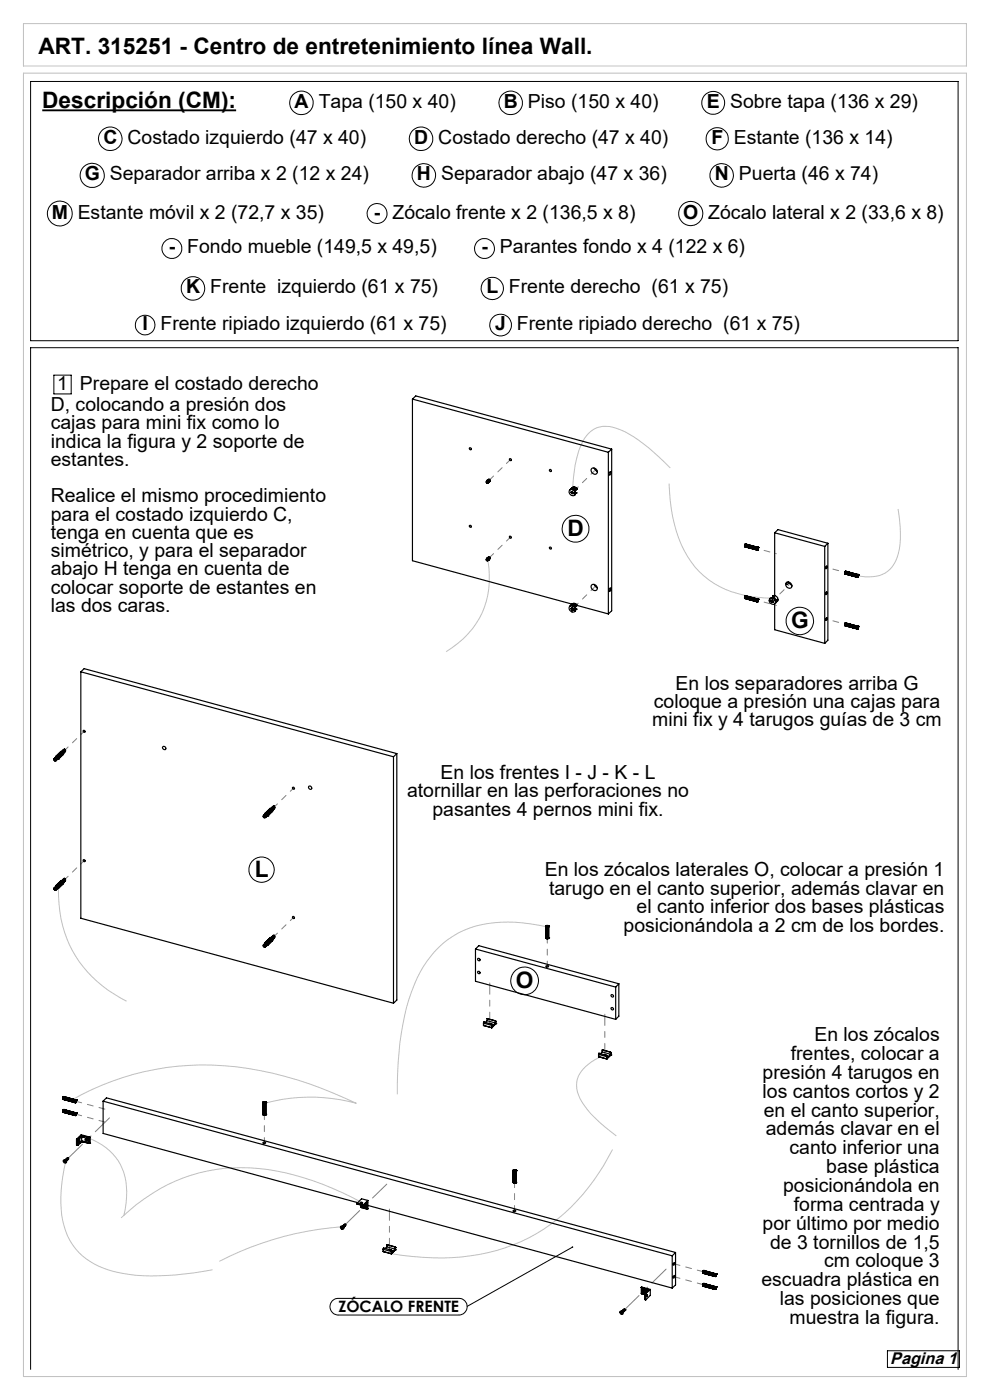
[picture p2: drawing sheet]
<svg xmlns="http://www.w3.org/2000/svg" width="210mm" height="297mm" viewBox="0 0 210 297" stroke-linecap="round" stroke-linejoin="round" font-family="sans-serif">
<defs><g id="words">
<g font-size="4.8">
<text x="8.2" y="11.5">ART. 315251 - Centro de entretenimiento línea Wall.</text>
<text x="9" y="22.9">Descripción (CM):</text>
<text x="120.4" y="113.7">D</text>
<text x="167.8" y="133.2">G</text>
<text x="54.1" y="186">L</text>
<text x="109.4" y="209.6">O</text>
</g>
<g font-size="4.1">
<text x="62.5" y="22.9">A Tapa (150 x 40)</text>
<text x="106.9" y="22.9">B Piso (150 x 40)</text>
<text x="149.9" y="22.9">E Sobre tapa (136 x 29)</text>
<text x="21.9" y="30.5">C Costado izquierdo (47 x 40)</text>
<text x="87.9" y="30.5">D Costado derecho (47 x 40)</text>
<text x="150.9" y="30.5">F Estante (136 x 14)</text>
<text x="18" y="38.3">G Separador arriba x 2 (12 x 24)</text>
<text x="88.4" y="38.3">H Separador abajo (47 x 36)</text>
<text x="151.6" y="38.3">N Puerta (46 x 74)</text>
<text x="11" y="46.4">M Estante móvil x 2 (72,7 x 35)</text>
<text x="79.3" y="46.4">- Zócalo frente x 2 (136,5 x 8)</text>
<text x="144.9" y="46.4">O Zócalo lateral x 2 (33,6 x 8)</text>
<text x="35.8" y="53.8">- Fondo mueble (149,5 x 49,5)</text>
<text x="102.1" y="53.8">- Parantes fondo x 4 (122 x 6)</text>
<text x="39.5" y="62.2">K Frente izquierdo (61 x 75)</text>
<text x="103.2" y="62.2">L Frente derecho (61 x 75)</text>
<text x="30.2" y="70">I Frente ripiado izquierdo (61 x 75)</text>
<text x="105.1" y="70">J Frente ripiado derecho (61 x 75)</text>
<text x="12.1" y="82.6">1</text>
<text x="17" y="82.6">Prepare el costado derecho</text>
<text x="10.8" y="87.2">D, colocando a presión dos</text>
<text x="10.8" y="91.1">cajas para mini fix como lo</text>
<text x="10.8" y="94.9">indica la figura y 2 soporte de</text>
<text x="10.8" y="98.8">estantes.</text>
<text x="10.8" y="106.6">Realice el mismo procedimiento</text>
<text x="10.8" y="110.4">para el costado izquierdo C,</text>
<text x="10.8" y="114.3">tenga en cuenta que es</text>
<text x="10.8" y="118.2">simétrico, y para el separador</text>
<text x="10.8" y="122.1">abajo H tenga en cuenta de</text>
<text x="10.8" y="125.9">colocar soporte de estantes en</text>
<text x="10.8" y="129.8">las dos caras.</text>
<text x="143.3" y="146.3">En los separadores arriba G</text>
<text x="138.4" y="154">mini fix y 4 tarugos guías de 3 cm</text>
<text x="138.7" y="150.2">coloque a presión una cajas para</text>
<text x="93.5" y="165.3">En los frentes I - J - K - L</text>
<text x="86.4" y="169.2">atornillar en las perforaciones no</text>
<text x="91.7" y="173">pasantes 4 pernos mini fix.</text>
<text x="115.6" y="185.8">En los zócalos laterales O, colocar a presión 1</text>
<text x="116.5" y="189.8">tarugo en el canto superior, además clavar en</text>
<text x="132.3" y="197.8">posicionándola a 2 cm de los bordes.</text>
<text x="135" y="193.8">el canto inferior dos bases plásticas</text>
<text x="172.8" y="220.9">En los zócalos</text>
<text x="167.7" y="224.9">frentes, colocar a</text>
<text x="161.8" y="232.9">los cantos cortos y 2</text>
<text x="161.8" y="228.9">presión 4 tarugos en</text>
<text x="162" y="236.9">en el canto superior,</text>
<text x="162.5" y="240.9">además clavar en el</text>
<text x="167.5" y="244.9">canto inferior una</text>
<text x="175.3" y="248.9">base plástica</text>
<text x="166.1" y="252.9">posicionándola en</text>
<text x="168.4" y="256.9">forma centrada y</text>
<text x="161.8" y="260.9">por último por medio</text>
<text x="163.4" y="264.9">de 3 tornillos de 1,5</text>
<text x="174.8" y="268.9">cm coloque 3</text>
<text x="161.5" y="272.9">escuadra plástica en</text>
<text x="165.4" y="276.9">las posiciones que</text>
<text x="167.5" y="280.9">muestra la figura.</text>
</g>
<text font-size="3.6" x="188.8" y="289.3">Pagina 1</text>
<text font-size="3.3" x="71.8" y="278.4">ZÓCALO FRENTE</text>
</g></defs>
<path d="M9 23.4h41.1" fill="none" stroke="#000" stroke-width=".39"/>
<g fill="none" stroke="#c0c0c0" stroke-width=".21">
<path d="M5 15.5h200v276.5h-200zM5 5h200v9h-200zM142.2 99.3a36.4 36.4 0 0 0-10.5-8.1 6.1 6.1 0 0 0-6.3 .2 10.5 10.5 0 0 0-3.2 6.2l-.6 3.7-.2 3M103.5 119a17.9 17.9 0 0 1-8.8 19.3M141.9 102.6a31.5 31.5 0 0 0 3.9 15.4 18.1 18.1 0 0 0 13.4 8.5l4.8 .4M190.5 108a22.7 22.7 0 0 1-.2 10.2 5.8 5.8 0 0 1-5.9 4.2l-2.6-.3M12.4 188.5a24.9 24.9 0 0 0 14.4 23.9M116.1 196.6a30 30 0 0 0-16.6 .3 20.7 20.7 0 0 0-12.2 13.5 62.6 62.6 0 0 0-3 21.8M15.2 233.4a57.3 57.3 0 0 1 42.5-5.8 85.2 85.2 0 0 1 17.9 6.5 36.7 36.7 0 0 0-19.5 0M128.3 223.8a9.7 9.7 0 0 0-5.8 5.1 6.5 6.5 0 0 0 1.5 5.7l1.3 1.6 1.8 1.9 3.6 2.9M14 246.2a28.6 28.6 0 0 0-.4 13.9 13.5 13.5 0 0 0 10.6 9.7 45.1 45.1 0 0 0 16.8 .2l4.1-.6M18.8 241.4a11.7 11.7 0 0 1 8 12.6l-.5 3.8"/>
<path d="M76.9 255.2a57.2 57.2 0 0 0-23.9-7.4 35.8 35.8 0 0 0-27.3 10.6M129.9 243.9a41.7 41.7 0 0 1-19.3 19.5 45.9 45.9 0 0 1-25.3 2.9l-2.3-.3M72.6 260.2a67.2 67.2 0 0 0-26.1 7.4"/>
</g>
<g fill="none" stroke="#000" stroke-width=".21">
<path d="M6.5 17.3h196.7v55h-196.7zM11.4 79.6h3.7v4h-3.7zM70.6 275.9l1-.5h25.7a1.76 1.76 0 0 1 1.8 1.8 1.76 1.76 0 0 1-1.8 1.8h-25.5a1.78 1.78 0 0 1-1.7-1.2 1.78 1.78 0 0 1 .5-1.9zM121.4 264.6l-22.3 12.5M6.5 290.5v-216.7h196.7v216.7M188.2 286.6h15.3v3.5h-15.3z"/>
<circle cx="19.6" cy="37.2" r="2.58"/>
<circle cx="23.4" cy="29.4" r="2.49"/>
<circle cx="63.9" cy="21.8" r="2.49"/>
<circle cx="89.3" cy="29.4" r="2.49"/>
<circle cx="89.9" cy="37.2" r="2.5"/>
<circle cx="108.3" cy="21.8" r="2.49"/>
<circle cx="151.3" cy="21.8" r="2.42"/>
<circle cx="152.1" cy="29.4" r="2.35"/>
<circle cx="153.1" cy="37.2" r="2.5"/>
<circle cx="12.7" cy="45.3" r="2.63"/>
<circle cx="36.5" cy="52.7" r="2.12"/>
<circle cx="80" cy="45.3" r="2.12"/>
<circle cx="102.8" cy="52.7" r="2.1"/>
<circle cx="146.5" cy="45.3" r="2.56"/>
<circle cx="30.8" cy="69" r="2.08"/>
<circle cx="40.9" cy="61.2" r="2.49"/>
<circle cx="104.4" cy="61.2" r="2.35"/>
<circle cx="106.2" cy="69" r="2.31"/>
<circle cx="122.1" cy="112.2" r="2.85"/>
<circle cx="169.7" cy="131.7" r="2.91"/>
<circle cx="55.5" cy="184.5" r="2.69"/>
<circle cx="111.3" cy="208.1" r="2.94"/>
</g>
<path d="M103.8 101.8l4.5-4.3M103.8 118.3l4.5-4.4" fill="none" stroke="#808080" stroke-width=".21" stroke-dasharray="15.2 1.3 1.3 1.3" stroke-dashoffset="14"/>
<path d="M122 104l4.1-4.1M126.1 124.6l-4.2 4.1M13.8 159.1l4.1-4M58.2 171.2l4.1-4M13.8 186.6l4.1-4M58.2 198.6l4.1-4" fill="none" stroke="#808080" stroke-width=".21" stroke-dasharray="15.2 1.3 1.3 1.3" stroke-dashoffset="14.3"/>
<path d="M164.7 117.5l-4-1.1M160.7 127.4l4 1M164.4 127l2.9-2.9M175.3 120.4l4 1M179.3 132.4l-4-1.1" fill="none" stroke="#808080" stroke-width=".21" stroke-dasharray="15.2 1.3 1.3 1.3" stroke-dashoffset="15.1"/>
<path d="M16.1 233.6l6.1 1.7M16.1 236.4l6.1 1.6M149.2 269.8l-6.2-1.7M149.2 272.5l-6.2-1.7" fill="none" stroke="#808080" stroke-width=".21" stroke-dasharray="15.2 1.3 1.3 1.3" stroke-dashoffset="13.9"/>
<path d="M14.5 245.7l8.7-8.5M73.3 259.7l8.7-8.5M132.5 277.8l8.8-8.6" fill="none" stroke="#808080" stroke-width=".21" stroke-dasharray="15.2 1.3 1.3 1.3" stroke-dashoffset="11"/>
<path d="M116.1 205v-6M56.1 236.4v6M109.1 250.9v6" fill="none" stroke="#808080" stroke-width=".21" stroke-dasharray="15.2 1.3 1.3 1.3" stroke-dashoffset="14.1"/>
<path d="M103.9 217.1v-8.6M128.3 223.7v-8.5M82.6 265.1v-8.6" fill="none" stroke="#808080" stroke-width=".21" stroke-dasharray="15.2 1.3 1.3 1.3" stroke-dashoffset="12.9"/>
<path d="M121.3 264.5l.2-.1-.1 .2 .2-.1v.1l-.2 .1z" fill="#000"/>
<g fill="none" stroke="#000" stroke-width=".25">
<path d="M87.5 84.7v34.3l33.9 9.2a.61 .61 0 0 1 1 .3M87.5 84.7l41.5 11.3M87.5 84.7l.7-.7 41.6 11.3M125.5 99.4a.73 .73 0 0 1 1 .2 .73 .73 0 0 1-.1 1 .83 .83 0 0 1-.9-1.2zM126 99.3l.3 .5 .4 .2M129 96v34.2M129.8 95.3l-.8 .7M129.8 95.3v34.3l-.8 .6M103.2 118.6l.2-.2a.25 .25 0 0 1 .3 0 .25 .25 0 0 1 0 .3l-.2 .3M103.2 102.1l.2-.2a.26 .26 0 0 1 .3 .1 .26 .26 0 0 1 0 .3l-.2 .2M103.3 118.5a.27 .27 0 0 1 .4-.1 .27 .27 0 0 1-.1 .4M103.3 102a.26 .26 0 0 1 .4-.1 .26 .26 0 0 1-.1 .5"/>
<path d="M103.3 118.4a.31 .31 0 0 1 .4-.1 .31 .31 0 0 1 .2 .3M103.3 101.9a.31 .31 0 0 1 .4-.1 .31 .31 0 0 1 .2 .3M103.5 118.2l.1-.1a.24 .24 0 0 1 .3 .1 .24 .24 0 0 1 .1 .3l-.1 .1M103.5 101.8l.1-.1a.27 .27 0 0 1 .4 .1 .27 .27 0 0 1-.1 .4M103.9 118.6l-.1 .2M103.9 102.1l-.1 .2M120.8 104a.74 .74 0 0 1 1 .1 .74 .74 0 0 1 0 1 .8 .8 0 0 1-.9-.2 .8 .8 0 0 1-.1-.9zM121 103.9l.5-.3-.6 .4M121 103.8a.69 .69 0 0 1 1.2 .2l-.1 .1M121.1 104.5h.3M121.2 104.5h.2M121.2 104.4v.1"/>
<path d="M121.2 104.5h-.1M121.2 103.6a.68 .68 0 0 1 1.2 .2M121.3 104.4l-.2-.1v.2M121.3 104.4l.1-.2 .2 .4h-.2M121.4 103.5a.61 .61 0 0 1 1 .3M121.4 104.5l-.1 .2M121.4 104.7h.1M121.4 104.4h-.1M121.4 104.7h-.1M121.4 104.6l-.1 .1M121.4 104.6h.2M121.6 103.7l.5 .4"/>
<path d="M121.6 103.7l-.2 .1a.74 .74 0 0 1 .5 1.2M121.6 103.7v.2M121.7 104.5l.3 .2h-.3zM121.7 104l.4 .1M121.7 104h.1M121.8 103.6h.1M121.8 104v.1M121.8 103.6l.6 .2M121.9 103.6v.1M121.9 104v.2M122 104.7h-.3M122.1 104.5l.2 .1"/>
<path d="M122.1 104.6h.2M122.3 104.6l-.2 .1M129.4 100l.2 .3-.3 .5-.1-.4zM157.9 115.9h.1M157.9 115.8h.1M157.9 115.7h.1M157.9 115.7l.1 .2M157.9 115.7l2.6 .7M157.9 115.8l2.6 .7M157.9 115.8l2.6 .8M157.9 115.9l2.6 .7M158 115.7h.1"/>
<path d="M158 115.6v.1M158 115.9l2.5 .8M158 115.7l2.5 .6M158 115.7l2.5 .7M158 115.6l2.5 .7M158 115.6h.1M158 115.9l2.5 .7M158 115.5h.1M158 116h.1M158 115.5l2.6 .8M158 116l2.6 .7M158 115.5l-.1 .4"/>
<path d="M158 115.5v.1M158 115.5l2.6 .7M158.1 115.5h.1M158.1 115.5h-.1M158.1 115.5l2.5 .7M158.1 115.4h.1M158.1 115.4l2.6 .7M158.2 115.4l2.5 .7M160.5 116.6h.1M160.5 116.5v.1M160.5 116.5h.1M160.5 116.4h.1"/>
<path d="M160.5 116.4v.1M160.5 116.3h.1M160.5 116.7h.1M160.5 116.6v.1M160.5 116.3v.1M160.6 116.7h.1M160.6 116.3h-.1M160.6 116.2h.1M160.6 116.2v.1M160.6 116.6v.1M160.7 116.1h.1M160.7 116.6h.1"/>
<path d="M160.7 116.6l-.1 .1M160.7 116.1v.1M160.7 116.1l.1 .1M160.8 116.2h.1M160.8 116.1l-.1 .1M164.3 113v13.4M164.3 113l10.6 2.9M164.3 113l.7-.6 10.6 2.8M174.9 115.9v20.6M175.6 115.2v20.6l-.7 .7M175.6 115.2l-.7 .7M120.8 128.7a.76 .76 0 0 1 1 .1 .76 .76 0 0 1 0 1 .83 .83 0 0 1-.9-.3 .83 .83 0 0 1-.1-.8z"/>
<path d="M121 128.5l.5-.2-.6 .4M121 128.5a.69 .69 0 0 1 1.2 .2l-.1 .1M121.1 129.2h.3M121.2 129.1h.1M121.2 129.1l.2 .1M121.2 129.1l-.1 .1M121.2 128.3a.65 .65 0 0 1 1.2 .2M121.3 129.1l-.2-.1v.2M121.3 129.1l.1-.2 .2 .3v.1h-.2M121.4 129.2l-.1 .2M121.4 129l-.1 .1M121.4 129.3l-.1 .1"/>
<path d="M121.4 129.3h.2M121.4 129.4h-.1M121.6 128.4l.5 .4M121.6 128.4l-.2 .1a.76 .76 0 0 1 .5 1.2M121.6 128.4v.1M121.7 129.1l.3 .2-.3 .1zM121.7 128.7l.4 .1M121.7 128.7h.1M121.8 128.3h.1M121.8 128.7h.1M121.8 128.7v.1M121.8 128.3l.6 .2"/>
<path d="M121.9 128.3v.1M121.9 128.7v.2M122.1 129.1l.2 .2M122.1 129.2l.2 .1M122.3 129.3l-.2 .1M122.4 128.4l6.6 1.8M125.6 124.1a.73 .73 0 0 1 .9 .2 .73 .73 0 0 1-.1 1 .78 .78 0 0 1-.9-.4 .78 .78 0 0 1 .1-.8zM126 124l.3 .5 .4 .2M129.4 124.7l.2 .1v.2l-.3 .5zM157.9 126.9h.1M157.9 126.7h.1M157.9 126.7v.1"/>
<path d="M157.9 126.8h.1M157.9 126.7v.2M157.9 126.7l2.6 .7M157.9 126.7l2.6 .8M157.9 126.8l2.6 .7M157.9 126.9l2.6 .7M158 126.6h.1M158 126.6v.1M158 126.6l2.5 .7M158 126.7l2.5 .7M158 126.9l2.5 .7M158 126.9h-.1"/>
<path d="M158 126.5v.1M158 126.5h.1M158 127h.1M158 126.5l2.6 .7M158 126.5l-.1 .4M158 126.4v.1M158 126.5l2.6 .6M158.1 126.4h.1M158.1 126.4l-.1 .1M158.1 126.4l2.6 .7M160.5 127.6h.1M160.5 127.5h.1"/>
<path d="M160.5 127.4h.1M160.5 127.5v.2M160.5 127.6l-2.5-.7 2.6 .8M160.5 127.3v.1M160.5 127.3h.1M160.6 127.6h.1M160.6 127.2l-.1 .1M160.6 127.2h.1M160.6 127.1v.1M160.6 127.1h.1M160.7 127.1h.1M160.7 127.6h.1"/>
<path d="M160.7 127.6l-.1 .1M160.7 127.1l.1 .1M160.8 127.2h.1M163.2 127.4l.3-.1v.3zM163.2 127.4l.3 .2M163.3 127a.72 .72 0 0 1 1 .2 .72 .72 0 0 1-.3 1 .82 .82 0 0 1-.7-1.2zM163.6 127.6h.2M163.8 127.5v-.2l.3 .4M163.8 127.6v.2M163.8 127.5l-.2-.1v.2M163.8 127.7h.1M163.8 127.3v.2"/>
<path d="M163.8 127.6v.1M163.8 127.7v.1M163.8 127.6h.1M163.9 126.5l.4-.1-.4 .5-.6 .1M163.9 126.5a.77 .77 0 0 1 .9 .1 .77 .77 0 0 1 .1 1M163.9 126.5l.3 .1M163.9 127.6l.2 .1M163.9 127.6v.2h-.1M163.9 127.6h.2M164.1 126.7l-.1 .2 .5 .5 .1-.1M164.1 126.7l.5 .6M164.1 126.7v.3"/>
<path d="M164.3 128.1v5.5l10.6 2.9M164.4 127.2l.2 .1M164.5 127.9l.1-.1v-.4l-.2 .7M164.8 127.2h.2M165 127.2l-.3 .5M165 127.2h-.1l-.4 .7M166.8 123.6a.72 .72 0 0 1 1 .2 .72 .72 0 0 1-.2 1 .8 .8 0 0 1-.8-.3 .8 .8 0 0 1 0-.9zM167.2 123.5l-.2 .5-.2-.1 .1-.4M167.3 123.5l.7 .6M175.3 131.1l.1 .1a.26 .26 0 0 1 0 .3 .26 .26 0 0 1-.2 .1zM175.3 120.1l.1 .1a.26 .26 0 0 1 0 .3 .26 .26 0 0 1-.2 .1zM175.3 125.6v.5a.27 .27 0 0 1-.2-.3 .27 .27 0 0 1 .2-.2z"/>
<path d="M179.2 132.6h.1M179.2 121.6h.1M179.2 132.5h.1M179.2 132.4h.1M179.2 132.6l2.5 .7M179.2 121.5h.1M179.2 121.6l2.5 .7M179.2 132.4l2.6 .7M179.2 132.5l2.6 .7M179.2 132.6l2.6 .7M179.2 132.7l2.6 .7M179.2 121.5v.2"/>
<path d="M179.2 132.4v.3M179.2 132.5l2.5 .7M179.2 121.5l2.6 .7M179.2 121.4l2.6 .7M179.2 121.6l2.6 .7M179.2 121.7l2.6 .7M179.2 121.6l2.6 .6M179.2 121.4h.1M179.2 132.3h.1M179.2 132.7h.1M179.2 121.7h.1M179.2 132.3l2.6 .7"/>
<path d="M179.2 132.3v.1M179.2 121.3h.1M179.2 132.3l2.6 .6M179.2 121.4l2.6 .6M179.2 121.3l2.6 .7M179.3 132.2h.1M179.3 121.2h.1M179.3 132.2v.1M179.3 132.2l-.1 .4M179.3 121.2v.1M179.3 121.2l-.1 .4M179.3 132.2l2.6 .7"/>
<path d="M179.3 121.2l2.6 .8M179.3 121.2l2.6 .7M179.4 121.2h.1M179.4 132.1v.1M179.4 132.1l2.5 .8M179.4 121.2l2.5 .7M181.8 133.4h.1M181.8 133.3v.1M181.8 133.3h.1M181.8 133.2h.1M181.8 133.1h.1M181.8 122.4h.1"/>
<path d="M181.8 122.3v.1M181.8 122.3h.1M181.8 122.2v.1M181.8 122.2h.1M181.8 122.1v.1M181.8 122.1h.1M181.8 133.2v.2M181.8 133.2l-.1 .1M181.8 122.3h-.1M181.8 133h.1M181.8 122v.1M181.8 122h.1"/>
<path d="M181.8 132.9h.1M181.9 132.9h.1M181.9 122h.1M181.9 121.9l-.1 .1M181.9 132.9l-.1 .1M181.9 121.9h.1M181.9 133h.1l-.1 .3zM181.9 133.4h.1M181.9 122l.1 .1-.1 .3zM181.9 122.4h.1M181.9 133.3v.1M182 132.9h.1"/>
<path d="M182 121.9h.1M182 121.9v.1M182 132.9v.1M182 132.9h-.1M182 122h.1M12.8 159.5l.4 .1-.8 .8-.3-.1zM12.8 159.5l.1 .1M12.9 159.6l.3 .1M12.9 159.6l-.7 .7M13.2 159.3a.44 .44 0 0 1 .3 .7l-1.1 1M13.2 159.3l-.3 .1-1.1 1.1a.41 .41 0 0 1 .5 0 .41 .41 0 0 1 .1 .5M13.2 159.3a.28 .28 0 0 1 .4-.1 .28 .28 0 0 1 .1 .4"/>
<path d="M13.3 159.8v.3M13.3 159.3h.3l.1 .2M13.3 159.2a.28 .28 0 0 1 .4-.1 .28 .28 0 0 1 .1 .4M13.3 159.3l-.1 .1M13.5 159.1l.3 .2v.1M13.5 159.7l.1-.1-.2-.3a.21 .21 0 0 1 .3 .2 .21 .21 0 0 1-.2 .2M13.6 159h.1M13.7 158.9l-.3 .2M13.7 158.9v.1M13.7 158.9l.1 .1M13.8 159l.1 .3M13.8 159h-.1"/>
<path d="M17.1 142.5l66.4 18M17.1 142.5l.8-.7 66.3 18.1M17.1 142.5v52.3l66.4 18M84.2 159.9l-.7 .6M84.2 159.9v52.3l-.7 .6M11.5 160.9a.29 .29 0 0 0 0 .4 .29 .29 0 0 0 .4 .1M11.5 161.1v.1M11.5 161.2h.2M11.5 161.1h.2M11.6 160.9h-.1a.31 .31 0 0 1 .3 .1 .31 .31 0 0 1 .1 .4M11.6 160.9a.31 .31 0 0 1 .3 0 .31 .31 0 0 1 .1 .4M11.7 161.1l-.1 .3"/>
<path d="M11.7 161.3l-.1 .1M11.7 161.1v.1M11.7 161.2l.1 .1h-.1M11.7 161.2h.1M11.7 161.2v.1M11.8 160.8l.2 .2v.3M11.8 160.8l-.2 .1M11.8 160.8a.26 .26 0 0 1 .3-.2 .26 .26 0 0 1 .2 .2 .26 .26 0 0 1-.2 .3l.3-.1M11.8 160.8l.2-.1h.2l-.2 .3M11.9 160.5l-.1 .3M12 161.3l-.1 .1M12.4 161h.1"/>
<path d="M12.5 160.5l.8-.7v.3l-.8 .8zM13.3 160.1l-.7 .6M13.3 160.1h.1M55.9 173.2h.2M56 173.2h-.1M56 172.9l-.1 .1M56 173.1l.1 .3zM56.1 173.2h-.2M56.1 173.2l.1 .2zM56.1 173.4h-.1M56.2 172.9l.2 .1v.4M56.2 172.9h-.2"/>
<path d="M56.2 172.9l.2 .2v.3M56.2 172.5v.4M56.2 172.5a.41 .41 0 0 1 .5 .1 .41 .41 0 0 1 .1 .5M56.3 172.6a.27 .27 0 0 1 .4 .2 .27 .27 0 0 1-.3 .3l.2-.2-.2-.2-.2 .2zM56.4 173.4l-.1 .1M56.4 172.4l.9-.8 .3 .1-.8 .8zM56.8 173.1l-.4 .1M56.8 173.1h.1M57.3 171.6v.1M57.3 171.7h.2M57.3 171.7l-.7 .7M57.6 171.4a.4 .4 0 0 1 .3 .6l-1.1 1.1"/>
<path d="M57.6 171.4l-.3 .1-1.1 1M57.6 171.4a.28 .28 0 0 1 .4-.2 .28 .28 0 0 1 .1 .5M57.6 172.1h.2l-.1-.3-.8 .8v.4M57.6 172.1l-.6 .7M57.7 171.9l-.1 .2M57.7 171.4h.3l.1 .2M57.7 171.3l-.1 .1M57.7 171.2a.27 .27 0 0 1 .4 0 .27 .27 0 0 1 .1 .4M57.9 171.2l.2 .1 .1 .2M57.9 171.7l-.2-.3a.21 .21 0 0 1 .3 .1 .21 .21 0 0 1-.1 .3M57.9 171.7h.1M58 171.1h.1"/>
<path d="M58.1 171.1l.2 .3M58.1 171.1h-.2M58.1 171.1h.1M65.5 166.8a.4 .4 0 0 1 .7 .2 .4 .4 0 0 1-.5 .5 .4 .4 0 0 1-.2-.6zM83.5 160.5v52.3M11.5 188.4a.29 .29 0 0 0 0 .4 .29 .29 0 0 0 .4 0M11.5 188.6l.1 .1M11.5 188.6h.1M11.6 188.3l-.1 .1a.31 .31 0 0 1 .3 0 .31 .31 0 0 1 .1 .4M11.6 188.6h-.1M11.6 188.7v.1M11.6 188.6h.1"/>
<path d="M11.7 188.5l-.1 .1M11.7 188.5l-.1 .3M11.7 188.7h.1M11.7 188.6l.1 .1M11.7 188.6l-.1 .1M11.7 188.7l-.1 .1M11.7 188.6v.1M11.8 188.2l.2 .2v.3M11.8 188.2l-.2 .1M11.8 188.2l.3 .3-.1 .2M11.8 188.2l.2-.1 .2 .1-.2 .3M11.8 188.2a.26 .26 0 0 1 .3-.2 .26 .26 0 0 1 .2 .2 .26 .26 0 0 1-.2 .3"/>
<path d="M11.8 188.7h.1M11.9 187.9l-.1 .3M12 188.7l-.1 .1M12.4 188.5h-.3M12.4 188.5h.1M12.5 188l.8-.8v.3l-.8 .8zM12.8 186.9l.4 .1-.8 .8-.3-.1zM12.8 186.9l.1 .1M12.9 187l.3 .1M12.9 187l-.7 .7M13.2 186.8a.44 .44 0 0 1 .3 .6l-1.1 1.1M13.2 186.8h-.3l-1 1.1a.4 .4 0 0 1 .4 .1 .4 .4 0 0 1 .1 .5"/>
<path d="M13.2 186.8a.27 .27 0 0 1 .4-.2 .27 .27 0 0 1 .1 .4M13.2 186.8a.24 .24 0 0 1 .3-.1 .24 .24 0 0 1 .2 .2M13.3 187.3v.2M13.3 187.5l-.7 .6M13.3 187.5h.1M13.3 186.6a.29 .29 0 0 1 .5-.1 .29 .29 0 0 1 0 .4M13.5 186.6l.3 .1v.1M13.5 187.1h.1M13.5 187.1l-.1-.4 .3 .3-.2 .1M13.7 186.4l-.1 .1M13.7 186.3l-.3 .2M13.7 186.3v.1"/>
<path d="M13.7 186.3l.1 .1M13.8 186.4l.1 .3M13.8 186.4h-.1M56.2 200v.3M56.2 200a.42 .42 0 0 1 .5 0 .42 .42 0 0 1 .1 .5M56.4 199.8l.9-.8 .3 .1-.8 .8zM57.3 199v.1M57.3 199.1l.2 .1M57.3 199.1l-.7 .7M57.6 198.9a.4 .4 0 0 1 .3 .6l-1.1 1M57.6 198.9h-.3l-1.1 1.1M57.6 198.9a.27 .27 0 0 1 .4-.2 .27 .27 0 0 1 .1 .4"/>
<path d="M57.6 198.9l.4-.1 .1 .2M57.6 199.6l-.6 .6M57.6 199.6h.1M57.7 199.3l-.1 .3M57.7 199.3v.3l-.8 .8v-.3zM57.7 198.6a.28 .28 0 0 1 .5 0 .28 .28 0 0 1 0 .4M57.9 198.6l.2 .1 .1 .2M57.9 199.2l-.1-.4 .3 .3-.2 .1M58.1 198.5h-.1M58.1 198.5l-.1-.1-.1 .1M58.1 198.5l.2 .3M58.1 198.5h.1"/>
<path d="M115.8 196.5h.1M115.8 199h.1M115.8 196.6h.1M115.8 196.4v.1M115.8 196.4h.1M115.8 196.5v2.5M115.8 196.4l.1 2.6M115.9 196.6h.1M115.9 199.1h.1M115.9 196.4h.1M115.9 196.6v2.5M115.9 199.1h.3"/>
<path d="M115.9 199.1h.2M116 196.6h.1M116 199.1h.1M116 196.6v2.5M116.1 196.6h.1M116.1 199.1h.1M116.1 196.6v2.5M116.2 196.6h.1M116.2 196.6h-.1M116.2 199.1h.1M116.2 196.6v2.5M116.2 196.4h.1"/>
<path d="M116.3 196.6h.1M116.3 199v.1M116.3 196.6h-.1M116.3 196.4h.1M116.3 196.5v.1M116.3 196.5h.1M116.3 196.5v2.6M116.3 196.4v2.6M116.4 199h.1M116.4 196.5h-.1M116.4 196.5l-.1 2.5M55.9 200.4a.3 .3 0 0 0 0 .4 .3 .3 0 0 0 .4 .1"/>
<path d="M55.9 200.4a.31 .31 0 0 1 .4 .1 .31 .31 0 0 1 0 .4M55.9 200.7h.1M56 200.7h-.1M56 200.3l-.1 .1M56 200.7v.1M56.1 200.6h.1M56.1 200.7h.1M56.1 200.6l-.1 .1M56.1 200.6l-.1 .2M56.1 200.7h-.1M56.1 200.8h-.1M56.2 200.3l.2 .3v.2"/>
<path d="M56.2 200.3h-.2M56.2 200.3a.26 .26 0 0 1 .3-.2 .26 .26 0 0 1 .2 .2 .26 .26 0 0 1-.3 .3h.4M56.2 200.3l.2 .5M56.2 200.3l.3-.1 .1 .2-.2 .1M56.4 200.8l-.1 .1M56.8 200.5v.1M100.9 201.3l29.7 8.1M100.9 201.3l.7-.7 29.7 8.1M100.9 201.3v6.9l29.7 8M102.6 217.5v.1M102.6 217.1h.1M102.6 217.1v.4"/>
<path d="M102.6 217.6h.1M102.6 217.6l1.7 .4M102.6 217.1l1.7 .4M102.6 217.1v.5M102.7 216.8l-.1 .3M102.7 216.8l1.7 .5M103.3 216.5l1.8 .5M103.3 216.5l-.3 .4M103.3 216.1v.4M103.4 216.1h-.1M103.4 216.1l1.7 .5M103.8 217.1h.1"/>
<path d="M103.9 217.1h.1M104.3 218h.1M104.3 217.5h.1M104.3 217.5v.5M104.4 217.3l-.1 .2M104.4 217.3h.1M105.1 216.6l.1 .1M105.1 217l-.7 .7v-.4M105.1 216.6v.4M105.1 216.6h.1M105.2 217.2h.1M105.2 216.7h.1"/>
<path d="M105.2 217.2l-.9 .8M105.2 216.7v.5M115.8 205l.5-.1a.27 .27 0 0 1-.2 .3 .27 .27 0 0 1-.3-.2zM130.6 209.4v6.8M131.3 208.7v6.9l-.7 .6M131.3 208.7l-.7 .7M13.3 235.8h.1M13.3 235.9h.1M13.3 233.1h.1M13.3 235.7h.1M13.3 232.9h.1M13.3 233h.1"/>
<path d="M13.3 235.7v.2M13.3 235.7l2.6 .7M13.3 235.8l2.6 .6M13.3 235.8l2.6 .7M13.3 235.8l2.5 .7M13.3 235.9l2.6 .6M13.3 235.9l2.6 .7M13.3 232.9l2.6 .7M13.3 233l2.6 .7M13.3 233.1l2.6 .8M13.3 235.6h.1M13.3 235.5h.1"/>
<path d="M13.3 232.8v.1M13.3 232.9v.3l2.6 .7M13.3 235.5v.2M13.3 235.6l2.6 .7M13.3 235.7l2.6 .6M13.3 235.5l2.6 .8M13.3 232.8l2.6 .7M13.3 233.2l2.6 .7M13.4 235.5h.1M13.4 232.8h-.1M13.4 232.8h.1M13.4 233.2h.1"/>
<path d="M13.4 235.5l2.5 .7M13.4 235.9v.1M13.4 232.8l2.5 .7M13.4 235.4h.1M13.4 235.4v.1M13.4 235.4l-.1 .4M13.4 232.7l-.1 .4 2.6 .7M13.4 232.7h.1M13.4 232.7l2.7 .6M13.4 235.5l2.5 .6M13.4 235.4l2.6 .7M13.4 232.7v.1"/>
<path d="M13.4 232.7l2.5 .7M13.4 232.7l2.6 .7M13.4 235.4l2.7 .7M13.5 232.6v.1M13.5 235.4h.1M13.5 235.4l2.6 .7M13.5 232.6l2.6 .7M15.9 236.6h.1M15.9 236.5v.1M15.9 236.5h.1M15.9 236.4h.1M15.9 236.3v.1"/>
<path d="M15.9 236.3h.1M15.9 233.9h.1M15.9 233.8h.1M15.9 233.7v.1M15.9 233.6v.1M15.9 233.6h.1M15.9 233.7h.1M15.9 233.6v.3M15.9 236.4v.1M15.9 236.5h-.1M15.9 236.2v.1M15.9 236.2h.1"/>
<path d="M15.9 233.5v.1M15.9 233.5h.1M15.9 233.4v.1M15.9 233.4h.1M15.9 236.1l.1 .1M16 236.6h.1M16 236.1h.1M16 233.9h.1M16 233.4h.1M16 236.2h-.1M16 236.1l-.1 .1M16 233.4l-.1 .1"/>
<path d="M16 236.2l.2 .1-.3 .3zM16 233.5a.2 .2 0 0 1 .2 .2 .2 .2 0 0 1-.2 .2zM16 233.8l-.1 .1M16 236.6h-.1M16.1 236.1h.1M16.1 233.4h.1M16.1 236.1h-.1M16.1 233.3l-.1 .1M16.1 236.2h.1M16.1 236.1v.1M21.9 233.6l120.7 32.8M21.9 233.6l.7-.7 120.7 32.8"/>
<path d="M21.9 233.6v6.8l53.9 14.7M55.8 233.9v.1M55.8 233.9h.1M55.8 236.4h.1M55.8 236.4v.1M55.8 234h.1M55.8 236.5h.1M55.8 233.9v2.6h.2M55.8 234l.1 2.5M55.8 233.8h.1M55.9 234h.1M55.9 236.5h.1"/>
<path d="M55.9 233.8h.1M55.9 236.5h.3M55.9 234.1h.1M55.9 234l.1 .1M55.9 234v2.5M56 234.1h.1M56 234.1v2.4M56 234.1v2.5M56 234.1h.2M56.1 234.1h.1M56.1 236.5h.1M56.1 234.1l-.1 2.4"/>
<path d="M56.1 234.1v2.4M56.2 234.1h.1M56.2 236.5h.1M56.2 234.1v2.4M56.2 234v.1M56.2 233.8h.1M56.2 234h.1M56.2 234v2.5M56.3 236.5h.1M56.3 234h.1M56.3 233.8h.1M56.3 233.9v2.6h-.2"/>
<path d="M56.3 234v2.5M56.3 233.9h.1M56.3 233.9v.1M56.3 236.4h.1M56.3 233.9l.1 2.5M56.4 236.4h.1M127 224.2h.1M127 223.7h.1M127 223.7v.5M127 224.2l1.7 .4M127 223.7l1.7 .5M127 223.4v.3"/>
<path d="M127 223.4h.1M127.1 223.4l-.1 .3M127.1 223.4l1.7 .5M127.7 223.2l1.8 .5M127.7 223.2l-.3 .3M127.7 222.8v.4M127.8 222.7l-.1 .1M127.8 222.7h.1M127.8 222.7l1.7 .5M128.2 223.7l.1 .1M128.3 223.8h.1M128.7 224.2h.1"/>
<path d="M128.7 224.6h.1M128.7 224.2v.4M128.8 223.9l-.1 .3M128.8 223.9h.1M129.5 223.2v.1M129.5 223.2h.1M129.5 223.2l.1 .1M129.5 223.3h.1M129.5 223.7l-.7 .6v-.4M129.5 223.3v.4M129.6 223.8h.1M129.6 223.8l-.9 .8"/>
<path d="M129.6 223.3v.5M13.5 246.1a.35 .35 0 0 1 .5 0 .35 .35 0 0 1 0 .5 .35 .35 0 0 1-.4 .1l-.2-.4zM13.5 246.4h.5M13.5 246.4h.3M13.6 246.3h.1M13.6 246.3l-.1 .1M13.8 246.3h-.1M13.8 246.1a.19 .19 0 0 1 .3-.1 .19 .19 0 0 1 0 .3M13.8 246.4v-.2l-.1 .4M13.8 246.4l-.1 .2M13.8 246.4h.2M13.8 246.6h-.1"/>
<path d="M13.8 246.1l.3 .2M13.9 246a.18 .18 0 0 1 .3-.1 .18 .18 0 0 1 0 .3M13.9 246.1l.2 .1M14 246l.1 .2M14 246.4h-.2M14 245.9v-.1a.19 .19 0 0 1 .3 .1 .19 .19 0 0 1 0 .2M14 246l.1 .1M14.1 245.8a.19 .19 0 0 1 .2 0 .19 .19 0 0 1 .1 .2M14.1 246l.1 .1M14.1 245.9l.2 .2M14.2 245.7h.3v.3M14.2 245.8l.1 .2"/>
<path d="M14.2 245.8l.2 .2M14.3 245.8l.1 .1M14.3 245.7l.1 .1M14.4 245.6l.1 .2M16.2 242.9v.1M16.2 243h.1M16.2 241.7l.1 .1M16.2 241.7v1.2M16.3 241.6l-.1 .1M16.3 241.6v.1M16.3 243h.2M16.3 241.7v.1"/>
<path d="M16.3 243h.1M16.3 241.8v1.2M16.5 241.6l-.2 .1M16.5 241.6v.1M16.5 241.7l-.2 .1M16.5 242.9l-.2 .1M16.5 242.9v.1M16.5 241.7v1.2M16.6 241.9l-.1 .3M16.7 241.8l-.2 .5M16.8 241.7a.47 .47 0 0 1-.3 .8v-.4zM17.1 242.4l-.6 .6"/>
<path d="M17.3 240.9h.1M17.3 240.9l1.5 .4M17.3 240.9l-.8 .7M17.3 240.9l-.8 .8M17.3 240.9v.1M17.3 241.3v.7M17.3 242l-.3 .3M17.3 241l-.3 .3M17.3 241l.6 .2M17.3 242l.6 .2M17.8 242.3l1 .3M17.9 242.3l1.1 .2"/>
<path d="M17.9 241.2l-.9 .1M17.9 242.2l-.9 .1M18.1 241.5a.41 .41 0 0 1 .6 .2 .41 .41 0 0 1-.2 .5 .5 .5 0 0 1-.4-.7zM18.3 241.5a.29 .29 0 0 0 .1 .3 .29 .29 0 0 0 .3 .1M18.8 241.3h.2M18.8 241.3h.1M18.8 241.3v1.3M19 241.3h-.2M19 241.3h.1M19 242.5l-.2 .1M19 241.2l.1 .1M19 242.5h.1"/>
<path d="M19 241.2l-1.8-.5-.9 .9M19 241.2v.1M19 241.3v1.2M19.1 242.5h-.1M19.1 241.3h-.1M19.1 241.3v1.2M55.8 242.4l.1-.1a.23 .23 0 0 1 .3 0 .23 .23 0 0 1 .1 .2 .27 .27 0 0 1-.3 .1 .27 .27 0 0 1-.2-.2zM72.8 260a.18 .18 0 0 1 .3-.1 .18 .18 0 0 1 0 .3M72.9 259.9l.1-.1a.19 .19 0 0 1 .2 0 .19 .19 0 0 1 0 .3M72.9 260l.1 .2M73 260l.1 .1M73 259.8v-.1a.19 .19 0 0 1 .3 0 .19 .19 0 0 1 0 .3"/>
<path d="M73 259.9l.1 .2M73.1 259.8l.1 .2-.1-.1M73.1 259.8l.2 .1M73.2 259.7l.1 .1M75.7 255.4h.1M75.7 255.3h.1M75.7 255.3v.1M75.7 255.3l1.3 .3M75.7 255.4l1.3 .3M75.8 255.4l1.2 .4M76.4 255.1h.4a.2 .2 0 0 1-.1 .2 .2 .2 0 0 1-.3-.2zM76.4 255.2h.5z"/>
<path d="M76.6 255.2l.2 .1M76.6 256.1l.1 .1M76.6 256.1h.1M76.6 255.2v.1M76.6 255.7v.4M76.6 256.1l.6 .2M76.7 256.2l1.2 .3M76.8 255.2v.1M76.8 255.7l.1 .4 .3 .2M77 255.6h.1M77 255.7h.1M77 255.7v.1"/>
<path d="M77 255.6v.1M77.1 255.8h-.1M77.1 255.7l.2 .3h.2M77.1 255.7v.1M77.2 256.3l.7 .2M77.3 255.6a.24 .24 0 0 1 .2 .2 .24 .24 0 0 1-.1 .2l-.3-.2M77.3 255.5a.37 .37 0 0 1 .3 .5 .37 .37 0 0 1-.4 .3M77.5 255.3l.3 .3-.3-.2M77.9 256.5h.1M77.9 255v1.5M77.9 256.4h.1M77.9 254.9v.1"/>
<path d="M77.9 256.4v.1M77.9 254.9l-.8 .9M77.9 254.9v1.5M78 256.5h-.1M78 256.5h.1M78 256.4v.1M78 255.7l64.6 17.6M78 254.7l-1.3-.4-1 1M78 254.7l-1 .9M78 254.7v1.7M108.8 256.8h.6a.29 .29 0 0 1-.3 .2 .29 .29 0 0 1-.3-.2zM108.8 250.8h.1"/>
<path d="M108.8 250.9h.1M108.8 248.3h.1M108.9 248.4h.1M108.9 248.3v.1M108.9 248.3h.1M108.9 248.2h.1M108.9 248.4l.1 .1M108.9 248.2v.1M108.9 248.4v2.5M108.9 248.3l-.1 2.6M108.9 248.2l.5 .1-.4 .1zM108.9 250.9h.1"/>
<path d="M108.9 250.9l.2 .1M108.9 248.4v2.6M108.9 248.5h.1M108.9 250.9l.1 .1M109 248.5h.1M109 251h.1M109 250.9v.1M109 248.2h.1M109 251h.3M109 248.5v2.5M109 250.9l-.1 .1M109 248.5h.2"/>
<path d="M109.1 248.5h.1M109.1 251h.1M109.1 248.5v2.5M109.2 248.5h.1M109.2 251h.1M109.2 248.5v2.5M109.3 248.2h.1M109.3 248.5h.1M109.3 250.9h.1M109.3 248.5v2.5M109.3 248.4h.1M109.3 248.4v.1"/>
<path d="M109.3 248.2l.1 .1M109.4 248.4h.1M109.4 248.2v.1M109.4 250.9h.1M109.4 248.2h.1M109.4 250.9l-.3 .1M109.4 248.3h.1M109.4 248.4v2.5M109.4 248.3v2.6M109.4 250.8h.1M72.3 260.1a.4 .4 0 0 1 .7 .3 .4 .4 0 0 1-.5 .4 .4 .4 0 0 1-.3-.6zM72.4 260.4l.2 .1"/>
<path d="M72.4 260.3v.1M72.4 260.4h.1M72.5 260.4h-.1M72.5 260.4l.1-.2v.2l.2 .1h-.2M72.5 260.7h.1M72.6 260.5l-.1 .2M72.6 260.3l-.1 .1M72.6 260.1a.18 .18 0 0 1 .3 0 .18 .18 0 0 1 0 .2M72.6 260.5v.2M72.6 260.6l-.1 .1M72.6 260.1l.2 .1 .1 .2M72.7 260.1l.3-.1v.3"/>
<path d="M72.8 260.2l.1 .1M72.8 260.5h-.2M72.8 260.1l.2 .1-.2-.1M81.3 265.5h.1M81.3 265h.1M81.3 265v.5M81.3 265.5l1.7 .5M81.3 265l1.7 .5M81.4 264.8l-.1 .2M81.4 264.8h.1M81.4 264.8l1.7 .4M82.1 264.1h.1"/>
<path d="M82.1 264.5l1.7 .5M82.1 264.5l-.4 .4M82.1 264.1v.4M82.1 264.1l1.7 .4M82.5 265.1h.2M82.7 265.1h.1M83 265.5h.1M83 266h.1M83 265.5v.5M83.1 265.2l-.1 .3M83.1 265.2v.1M83.1 265.3l-.1 .2"/>
<path d="M83.8 264.5v.1M83.8 264.5l.1 .2M83.8 264.6l.1 .1M83.8 264.5h.1M83.8 265l-.7 .7v-.4M83.8 264.6v.4M83.9 265.1h.1M83.9 264.7h.1M83.9 265.1l-.9 .9M83.9 264.7v.4M131.6 278.2a.36 .36 0 0 1 .5 .1 .36 .36 0 0 1-.3 .5l-.3-.3zM131.6 278.5h.2"/>
<path d="M131.7 278.4h.1M131.7 278.4l.1 .1M131.7 278.4l-.1 .1M131.8 278.4l-.2 .1M131.8 278.4v-.1l.1 .1M131.8 278.5v.2M131.8 278.7h.1M131.8 278.3v.1M131.8 278.5h.1M131.9 278.4l.1 .2-.1-.1M131.9 278.5l-.1 .2M131.9 278.5h.1"/>
<path d="M132 278.2l.1 .2M132 278.1l.3-.1v.3M132 278.2l.2 .1M132.1 278.2l.1 .1M132.1 278a.18 .18 0 0 1 .3-.1 .18 .18 0 0 1 0 .3M132.1 278.1l.2 .1M132.2 278.1l.1 .1M132.2 277.9v-.1a.19 .19 0 0 1 .3 0 .19 .19 0 0 1 0 .3M132.2 278l.1 .2M132.2 278.3h.1a.22 .22 0 0 0-.1-.3 .22 .22 0 0 0-.3 .1l.3 .1-.1 .2M132.3 278l.1 .1M132.3 277.8l.2-.1 .2 .2-.3-.1"/>
<path d="M132.3 277.9l.1 .2M132.4 277.9l.1 .1M132.6 277.9h.1M136 273.1v.1M136 274.4l.1 .1M136 273.1l.1 .1M136 273.2h.1M136 274.4h.1M136 273.2v1.2M136.1 273.7a.4 .4 0 0 1 .7 0 .4 .4 0 0 1-.2 .6l-.3-.1zM136.1 273h.1M136.1 274.4v.1"/>
<path d="M136.1 274.4l.7 .2M136.1 273.2l1.4 .4-.5-.1M136.1 273.2v1.2M136.1 273.2h.1M136.1 273l-.1 .1M136.1 273.2l1.6 .4M136.1 273l1.8 .5M136.4 273.6a.26 .26 0 0 0 .1 .3 .26 .26 0 0 0 .3 .1M136.8 275.6l.1 .1M136.8 274.4l.1 .1M136.8 274.4h.1M136.8 274.4l.1 1.3"/>
<path d="M136.9 274.5h.1M136.9 275.7h.1M136.9 275.7l.1 .1M136.9 274.5v1.2M137 274.5h-.1M137 273.5l.3 .5M137 273.5l.2 .5M137.1 274.9h.1M137.2 274.8v.1M137.2 274.6l.2 .1-.2 .4zM137.2 274.7l-.1 .3M137.3 274.6l-.1 .5"/>
<path d="M137.7 273.6l-.9 .8M137.9 273.5l-.9 1M137.9 273.5v1.3l-.9 1M142.6 266.4v6.9M142.9 267.9h.2l-.2 .5a.27 .27 0 0 1-.1-.3 .27 .27 0 0 1 .1-.2zM143 270.6l.1 .2-.2 .3a.31 .31 0 0 1-.1-.3 .31 .31 0 0 1 .2-.2zM143.3 265.7l-.7 .7M143.3 265.7v6.9l-.7 .7M149 272.7h.1M149 270h.1M149 269.9h.1M149 269.9v.1"/>
<path d="M149 272.7l2.6 .7M149 272.6l2.6 .7M149 270l.1 .1M149 272.6v.1M149 272.6h.1M149 272.7l2.6 .6M149 272.8l2.7 .7M149 269.8l2.7 .7M149 269.8h.1M149 269.9l2.6 .7M149 270l2.6 .7M149 270l2.6 .8"/>
<path d="M149.1 272.5h.1M149.1 272.6h.1M149.1 272.8h.1M149.1 269.8h.1M149.1 269.7h.1M149.1 269.7v.1M149.1 269.8v.1M149.1 270h.1M149.1 270.1h.1M149.1 272.8l2.6 .7M149.1 272.5l2.6 .7M149.1 272.4v.2"/>
<path d="M149.1 272.6l2.5 .7M149.1 272.4l2.6 .8M149.1 272.4h.1M149.1 272.8l2.5 .7M149.1 269.8l2.6 .7M149.1 269.8l2.5 .7M149.1 269.7l2.6 .7M149.1 269.9h-.1M149.1 269.9l2.5 .7M149.1 270l2.5 .7M149.1 270.1l2.6 .7M149.1 272.4l2.6 .7"/>
<path d="M149.2 272.4h-.1M149.2 272.3v.1M149.2 269.6l-.1 .1M149.2 269.6h.1M149.2 269.6l-.2 .4M149.2 272.3h.1M149.2 272.4l2.5 .7M149.2 272.3l2.5 .7M149.2 272.3l2.6 .7M149.2 269.6l2.5 .7M149.2 269.6l2.6 .7M149.2 272.3l-.2 .4"/>
<path d="M149.2 269.6l2.6 .6M149.3 272.3h.1M149.3 269.5h.1M151.6 273.5h.1M151.6 273.4v.1M151.6 273.4h.1M151.6 273.3v.1M151.6 273.3h.1M151.6 270.7l.1 .1M151.6 270.7h.1M151.6 270.6v.1M151.6 270.6h.1"/>
<path d="M151.6 270.5v.1M151.6 270.5h.1M151.6 270.7v.1M151.6 270.8h.1M151.7 273.5h.1M151.7 273.2l-.1 .1M151.7 273.2h.1M151.7 270.8h.1M151.7 270.4v.1M151.7 270.4h.1M151.7 270.5h.1M151.7 273.1v.1"/>
<path d="M151.7 273.1h.1M151.7 270.3v.1M151.7 270.3h.1M151.7 273h.1M151.7 273v.1M151.8 273h.1M151.8 273.5h.1M151.8 270.3h.1M151.8 270.8h.1M151.8 273l-.1 .1M151.8 273.5h-.1M151.8 270.8h-.1"/>
<path d="M151.8 273.1l.1 .1-.2 .3zM151.8 270.3l.1 .2-.2 .3zM151.8 270.7l-.1 .1M151.8 273h-.1M151.9 273h.1M151.9 270.3h.1M151.9 273v.1"/>
<circle cx="99.8" cy="95.2" r=".22"/>
<circle cx="108.3" cy="97.5" r=".22"/>
<circle cx="116.8" cy="99.8" r=".23"/>
<circle cx="99.8" cy="111.6" r=".21"/>
<circle cx="103.3" cy="118.8" r=".19"/>
<circle cx="103.3" cy="102.3" r=".18"/>
<circle cx="103.4" cy="118.7" r=".24"/>
<circle cx="103.4" cy="102.3" r=".23"/>
<circle cx="108.3" cy="113.9" r=".23"/>
<circle cx="116.8" cy="116.3" r=".22"/>
<circle cx="160.7" cy="116.4" r=".18"/>
<circle cx="160.7" cy="127.4" r=".18"/>
<circle cx="17.9" cy="155.1" r=".21"/>
<circle cx="34.9" cy="158.6" r=".35"/>
<circle cx="11.7" cy="161.2" r=".17"/>
<circle cx="56.1" cy="173.2" r=".28"/>
<circle cx="56.1" cy="173.3" r=".17"/>
<circle cx="62.3" cy="167.2" r=".22"/>
<circle cx="11.7" cy="188.6" r=".18"/>
<circle cx="17.9" cy="182.5" r=".22"/>
<circle cx="62.3" cy="194.6" r=".23"/>
<circle cx="116" cy="196.4" r=".19"/>
<circle cx="56.1" cy="200.7" r=".18"/>
<circle cx="101.6" cy="203.5" r=".28"/>
<circle cx="101.6" cy="206.3" r=".27"/>
<circle cx="129.9" cy="211.2" r=".27"/>
<circle cx="129.9" cy="214" r=".26"/>
<circle cx="56" cy="233.9" r=".19"/>
<circle cx="18.5" cy="241.8" r=".22"/>
<circle cx="136.6" cy="273.8" r=".23"/>
</g>
<use href="#words"/>
</svg>
